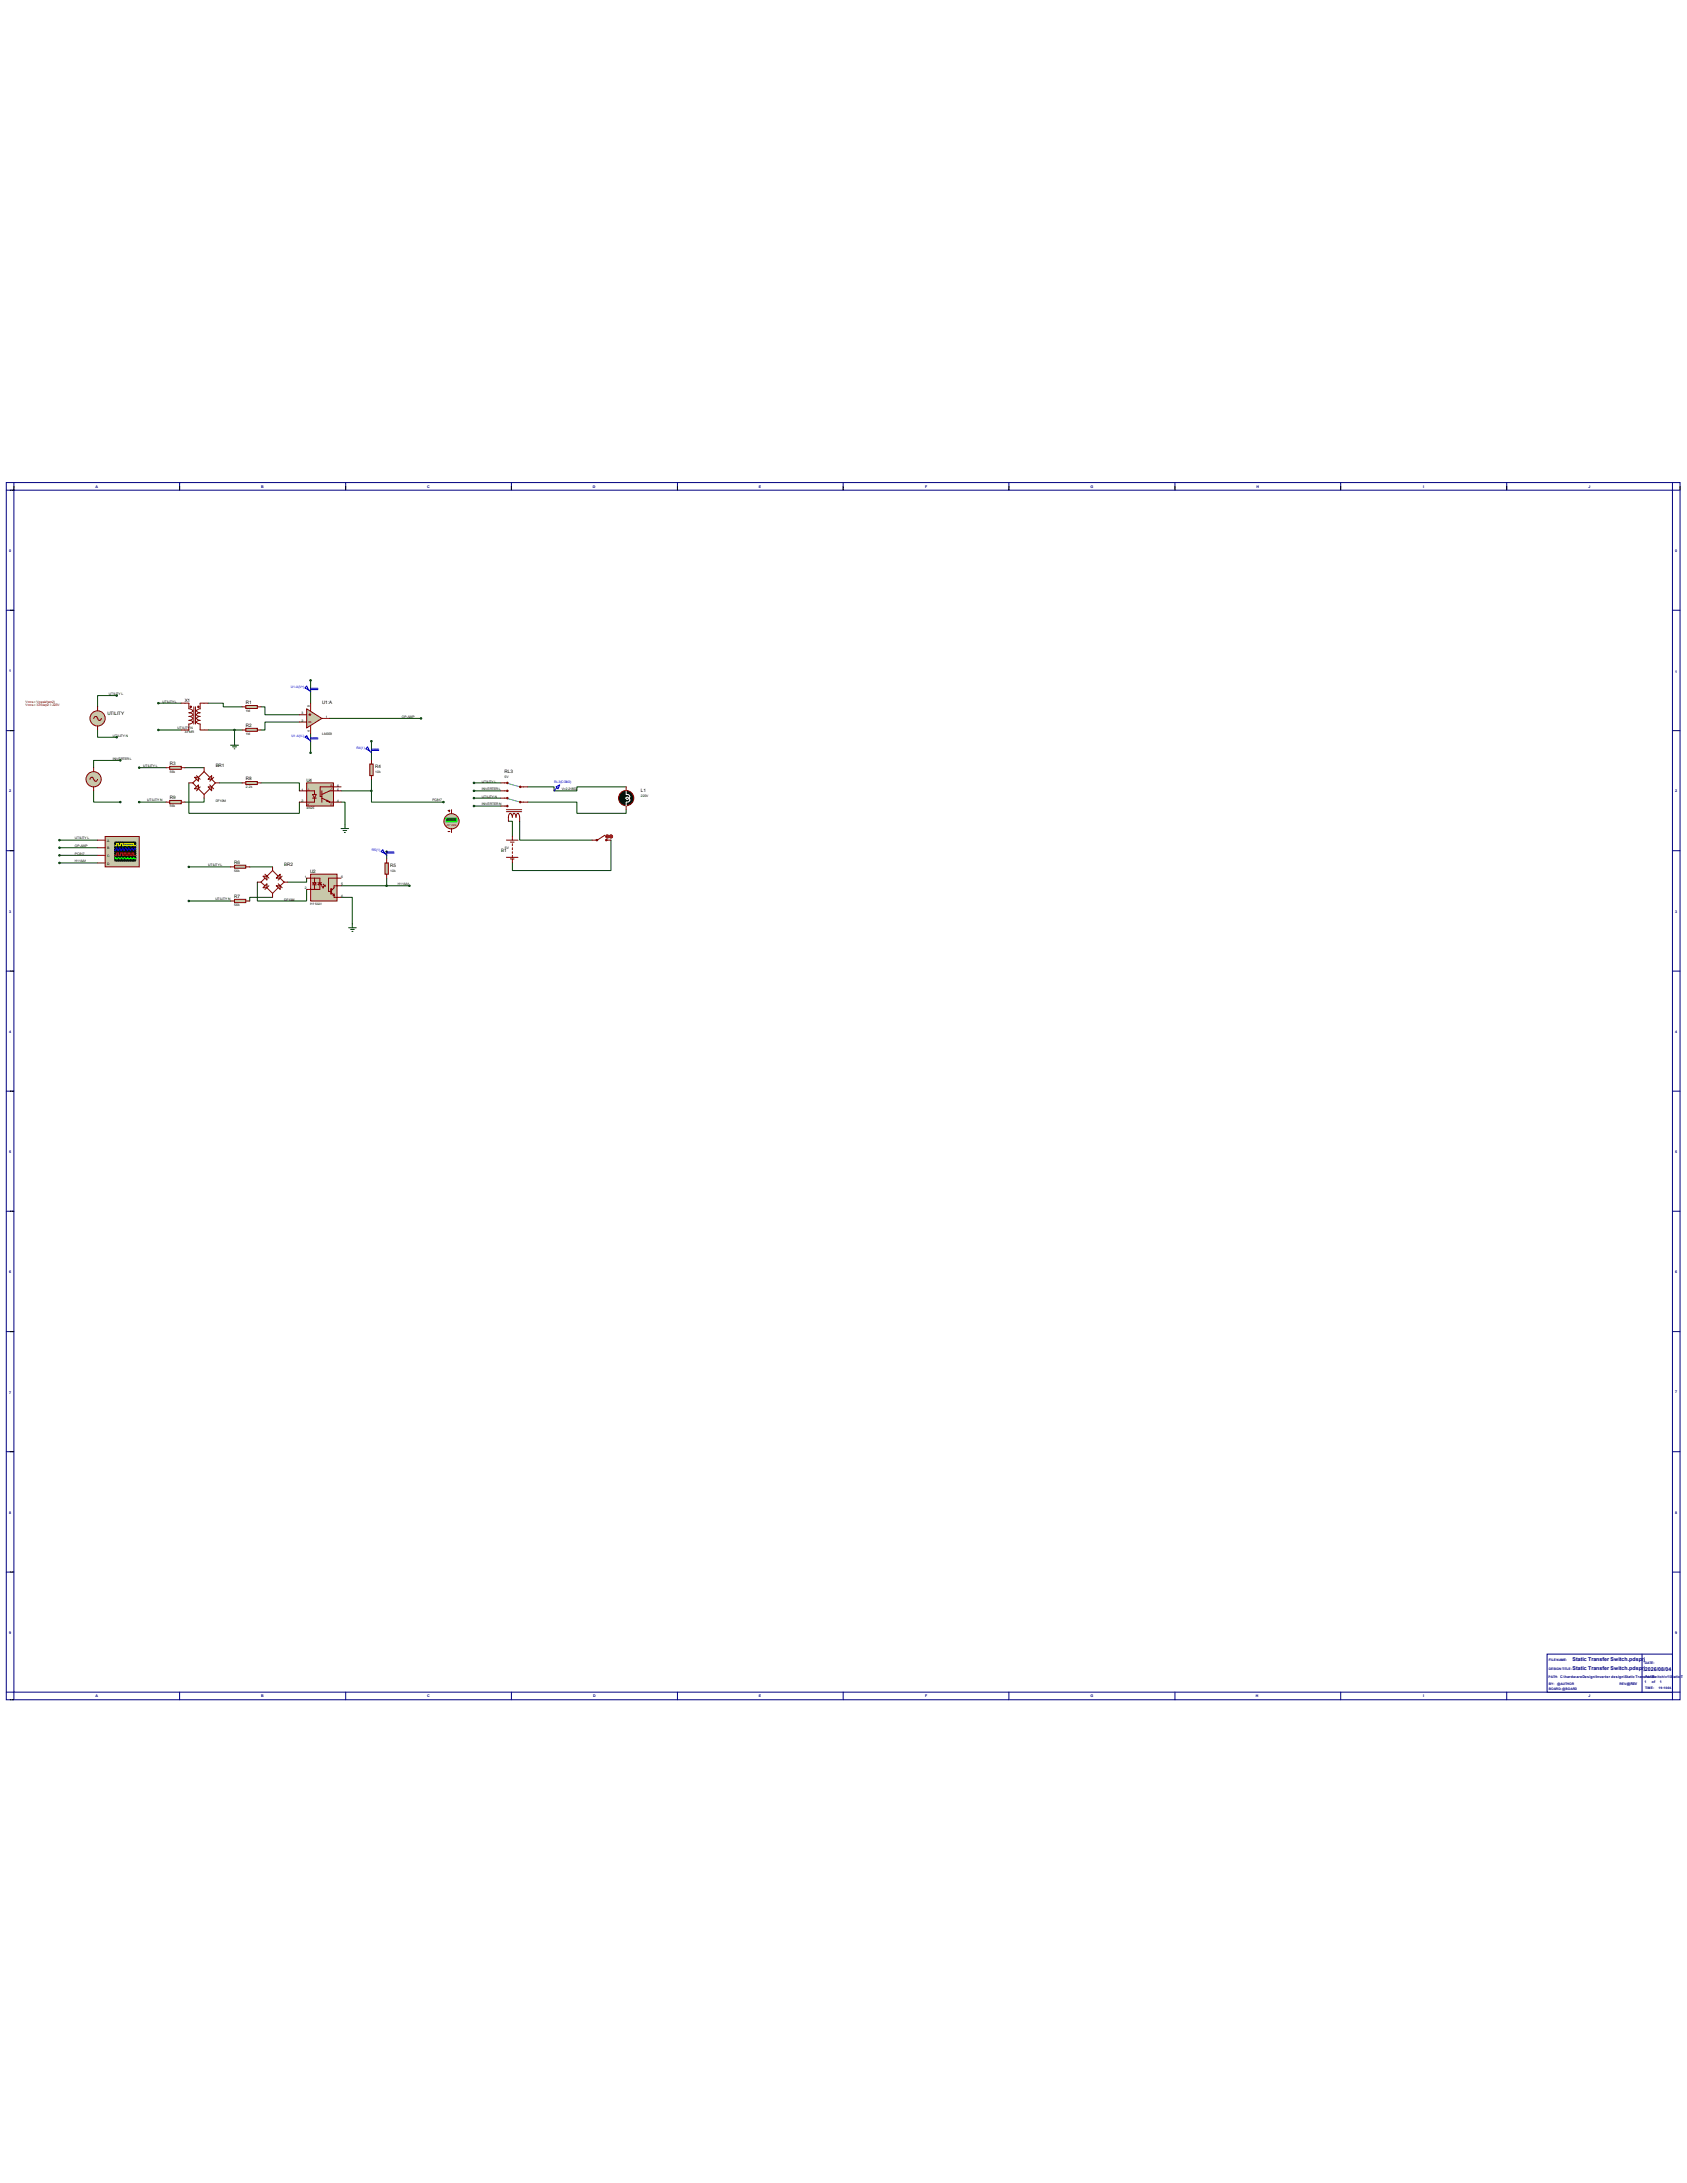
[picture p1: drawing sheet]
<svg xmlns="http://www.w3.org/2000/svg" width="216mm" height="279mm" viewBox="0 0 216 279" stroke-linecap="round" stroke-linejoin="round" font-family="sans-serif">
<defs><g id="words">
<g font-size=".7" fill="#000080">
<text x="201.3" y="212.6">Static Transfer Switch.pdsprj</text>
<text x="201.3" y="213.7">Static Transfer Switch.pdsprj2026/08/04</text>
</g>
<g font-size=".6">
<text x="23.7" y="89.8">X1</text>
<text x="13.8" y="91.5">UTILITY</text>
<text x="31.5" y="90.1">R1</text>
<text x="31.5" y="93">R2</text>
<text x="41.2" y="90.1">U1:A</text>
<text x="21.7" y="97.9">R3</text>
<text x="27.6" y="98.1">BR1</text>
<text x="31.5" y="99.9">R8</text>
<text x="39.2" y="100.1">U4</text>
<text x="48" y="98.3">R4</text>
<text x="64.6" y="98.9">RL3</text>
<text x="82" y="101.4">L1</text>
<text x="21.7" y="102.3">R9</text>
<text x="30" y="110.6">R6</text>
<text x="36.4" y="110.8">BR2</text>
<text x="39.7" y="111.8">U2</text>
<text x="50" y="111">R5</text>
<text x="64.1" y="109">B1</text>
<text x="30" y="114.9">R7</text>
</g>
<g font-size=".5" fill="#000080">
<text x="12.2" y="62.5">A</text>
<text x="33.4" y="62.5">B</text>
<text x="54.7" y="62.5">C</text>
<text x="75.9" y="62.5">D</text>
<text x="97.1" y="62.5">E</text>
<text x="118.4" y="62.5">F</text>
<text x="139.6" y="62.5">G</text>
<text x="160.8" y="62.5">H</text>
<text x="182.1" y="62.5">I</text>
<text x="203.3" y="62.5">J</text>
<text x="1.2" y="70.7">0</text>
<text x="214.4" y="70.7">0</text>
<text x="1.2" y="86">1</text>
<text x="214.4" y="86.1">1</text>
<text x="1.2" y="101.4">2</text>
<text x="214.4" y="101.4">2</text>
<text x="1.2" y="116.8">3</text>
<text x="214.4" y="116.8">3</text>
<text x="1.2" y="132.2">4</text>
<text x="214.4" y="132.2">4</text>
<text x="1.2" y="147.6">5</text>
<text x="214.4" y="147.6">5</text>
<text x="1.2" y="162.9">6</text>
<text x="214.4" y="162.9">6</text>
<text x="1.2" y="178.4">7</text>
<text x="214.4" y="178.3">7</text>
<text x="1.2" y="193.7">8</text>
<text x="214.4" y="193.7">8</text>
<text x="1.2" y="209.1">9</text>
<text x="214.4" y="209.1">9</text>
<text x="210.5" y="215.4">1</text>
<text x="211.4" y="215.4">of</text>
<text x="212.4" y="215.4">1</text>
<text x="12.2" y="217.3">A</text>
<text x="33.4" y="217.3">B</text>
<text x="54.7" y="217.3">C</text>
<text x="75.9" y="217.3">D</text>
<text x="97.1" y="217.3">E</text>
<text x="118.4" y="217.3">F</text>
<text x="139.6" y="217.3">G</text>
<text x="160.7" y="217.3">H</text>
<text x="182.1" y="217.3">I</text>
<text x="203.3" y="217.3">J</text>
</g>
<g font-size=".4" fill="#800000">
<text x="3.3" y="90">Vrms = Vpeak/(sqr2)</text>
<text x="3.3" y="90.4">Vrms = 325/sqr2 = 229V</text>
<text x="39.4" y="101.2">A</text>
<text x="42.3" y="101.2">C</text>
<text x="42.3" y="100.7">B</text>
<text x="39.4" y="103.1">K</text>
<text x="42.3" y="103.1">E</text>
</g>
<g font-size=".4">
<text x="13.9" y="88.9">UTILITY L</text>
<text x="20.8" y="89.9">UTILITY L</text>
<text x="14.4" y="94.3">UTILITY N</text>
<text x="22.7" y="93.3">UTILITY N</text>
<text x="23.7" y="93.9">XFMR</text>
<text x="31.5" y="91.1">1M</text>
<text x="31.5" y="94.1">1M</text>
<text x="38.6" y="91.4">3</text>
<text x="38.6" y="92.4">2</text>
<text x="39.7" y="93.6" transform="rotate(-90 39.7 93.6)">4</text>
<text x="39.7" y="90.5" transform="rotate(-90 39.7 90.5)">8</text>
<text x="41.2" y="94.1">LM358</text>
<text x="41.7" y="91.9">1</text>
<text x="51.4" y="91.9">OP-AMP</text>
<text x="14.4" y="97.2">INVERTER L</text>
<text x="18.3" y="98.2">UTILITY L</text>
<text x="21.7" y="98.9">56k</text>
<text x="31.5" y="100.9">2.2k</text>
<text x="38.6" y="101.2">1</text>
<text x="43.1" y="101.2">5</text>
<text x="43.1" y="100.7">6</text>
<text x="48" y="98.9">10k</text>
<text x="61.7" y="100.2">UTILITY L</text>
<text x="61.7" y="101.1">INVERTER L</text>
<text x="64.6" y="99.5">5V</text>
<text x="71.9" y="101.1">V=2.21853</text>
<text x="9.6" y="107.4">UTILITY L</text>
<text x="13.7" y="107.7">A</text>
<text x="18.8" y="102.6">UTILITY N</text>
<text x="21.7" y="103.3">56k</text>
<text x="27.6" y="102.6">DF10M</text>
<text x="38.6" y="102.6">2</text>
<text x="39.2" y="103.6">4N25</text>
<text x="43.1" y="102.6">4</text>
<text x="55.3" y="102.6">PC817</text>
<text x="61.7" y="102.1">UTILITY N</text>
<text x="61.7" y="103.1">INVERTER N</text>
<text x="82" y="102">220V</text>
<text x="9.6" y="108.4">OP-AMP</text>
<text x="9.6" y="109.4">PC817</text>
<text x="9.6" y="110.4">H11AA1</text>
<text x="13.7" y="108.7">B</text>
<text x="13.7" y="109.7">C</text>
<text x="13.7" y="110.7">D</text>
<text x="26.6" y="110.9">UTILITY L</text>
<text x="30" y="111.6">56k</text>
<text x="39" y="112.4">1</text>
<text x="39" y="113.8">2</text>
<text x="43.6" y="112.4">6</text>
<text x="43.6" y="113.3">5</text>
<text x="50" y="111.5">10k</text>
<text x="50.9" y="113.3">H11AA1</text>
<text x="64.6" y="108.6">5V</text>
<text x="27.6" y="115.2">UTILITY N</text>
<text x="30" y="116">56k</text>
<text x="36.4" y="115.3">DF10M</text>
<text x="39.7" y="115.8">H11AA1</text>
<text x="43.6" y="114.8">4</text>
</g>
<g font-size=".4" fill="#0000c0">
<text x="37.2" y="88">U1:A(V+)</text>
<text x="37.3" y="94.4">U1:A(V-)</text>
<text x="45.6" y="95.8">R4(1)</text>
<text x="70.9" y="100.2">RL3(COM2)</text>
<text x="47.6" y="109">R5(1)</text>
</g>
<text font-size=".4" fill="#0f0" x="57.4" y="105.2">0.00</text>
<g font-size=".4" fill="#000080">
<text x="198.2" y="214.7">PATH: C:\hardwareDesign\Inverter design\Static Transfer Switch\v1\Static Transfe</text>
<text x="198.2" y="212.6">FILE NAME:</text>
<text x="198.2" y="215.6">BY:</text>
<text x="198.2" y="213.7">DESIGN TITLE:</text>
<text x="199.3" y="215.6">@AUTHOR</text>
<text x="207.3" y="215.7">REV:@REV</text>
<text x="210.5" y="213">DATE:</text>
<text x="210.6" y="214.8">PAGE:</text>
<text x="198.2" y="216.3">BOARD: @BOARD</text>
<text x="210.6" y="216.2">TIME:</text>
<text x="212.3" y="216.2">19:10:04</text>
</g>
<text font-size=".3" fill="#800000" x="57.1" y="105.7">AC Volts</text>
</g></defs>
<g fill="none" stroke="#000080" stroke-width=".13">
<path d="M.8 61.8h214.2v155.8h-214.2zM.8 78.1h1M1.8 62.7h212.2v153.9h-212.2zM1.8 61.8v.9h-1M23 61.8v.9M44.2 61.8v.9M65.4 61.8v.9M86.7 61.8v.9M107.9 61.8v.9M129.1 61.8v.9M150.4 61.8v.9M171.6 61.8v.9"/>
<path d="M192.8 61.8v.9M214 61.8v.9h1M214 78.1h1M.8 93.5h1M214 93.5h1M.8 108.9h1M214 108.9h1M.8 124.3h1M.8 139.7h1M214 124.3h1M214 139.7h1M.8 155h1"/>
<path d="M214 155h1M.8 170.4h1M214 170.4h1M.8 185.8h1M214 185.8h1M.8 216.6h1v1M.8 201.2h1M23 216.6v1M44.2 216.6v1M65.4 216.6v1M86.7 216.6v1M107.9 216.6v1"/>
<path d="M129.1 216.6v1M150.4 216.6v1M171.6 216.6v1M192.8 216.6v1M214 201.2h1M215 216.6h-1v1"/>
</g>
<g fill="none" stroke="#000" stroke-width=".13">
<path d="M1.3 62.7h.5M1.3 78.1h.5M1.8 62.3v.4M23 62.3v.4M44.2 62.3l.1 .4M65.4 62.3l.1 .4M86.7 62.3v.4M107.9 62.3v.4M129.1 62.3l.1 .4M150.4 62.3v.4M171.6 62.3v.4M192.8 62.3l.1 .4"/>
<path d="M215 62.3l.1 .4M1.3 93.5h.5M1.3 108.9h.5M1.3 124.3h.5M1.3 139.7h.5M1.3 155h.5M1.3 170.4h.5M1.3 185.8h.5M1.3 201.2h.5M1.3 217.6h.5"/>
</g>
<path d="M198 211.7h16v4.9h-16z" fill="#fff" stroke="#000080" stroke-width=".13"/>
<path d="M210.1 211.7v4.9" fill="none" stroke="#000080" stroke-width=".13"/>
<g fill="none" stroke="#004000" stroke-width=".13">
<path d="M12.5 93.4v1h2.4M14.9 89h-2.4v1.5M15.4 97.3h-3.4v1M17.8 98.3h3.5M20.3 93.4h2.9M20.3 90h2.9M23.7 98.3h2.4M26.6 90h2v.5h2.4M26.6 93.4h4.4M30 93.4v1.5M33.4 90.5h.5v1h4.4M38.3 92.4h-4.4v1h-.5"/>
<path d="M39.8 87.1v2.9M39.8 93.9v2.5M42.2 91.9h11.7M47.5 94.9v2.4M47.5 99.7v1.5M7.6 107.5h4.9M7.6 108.5h4.9M7.6 109.5h4.9M7.6 110.4h4.9M12 101.2v1.5h3.4M17.8 102.7h3.5M24.2 100.2v3.9h14.1v-1.4"/>
<path d="M24.2 111h5.3M24.2 115.3h5.3M26.1 102.2v.5h-2.4M28.1 100.2h2.9M32 111h2.9M32.9 112.9v2.4h6.3v-1.5M33.4 100.2h4.9v1M34.9 114.9h-2.9v.4M39.2 112.4v.5h-2.4M43.6 102.7h.6v2.9M43.6 114.9h1.5v3.3M43.6 101.2h3.9"/>
<path d="M43.6 113.4h8.8M47.5 101.2v1.5h9.3M49.5 109v.9M49.5 112.4v1M60.7 100.2h3.4M60.7 101.2h3.4M60.7 102.2h3.4M60.7 103.2h3.4M65.1 105.1h.5v2M66.5 105.1v2.4h9.3M67.5 100.7h3.4v.5h2.9v-.5h6.3M67.5 102.7h6.3v1.4h6.3v-.5"/>
<path d="M78.2 107.5v3.9h-12.6v-1"/>
</g>
<circle cx="12.5" cy="91.9" r=".97" fill="#c8c8aa" stroke="#800000" stroke-width=".13"/>
<g fill="#c8c8aa">
<circle cx="12" cy="91.9" r=".1"/>
<circle cx="12.1" cy="91.7" r=".1"/>
<circle cx="12.2" cy="91.7" r=".1"/>
<circle cx="12.3" cy="91.7" r=".1"/>
<circle cx="12.4" cy="91.7" r=".1"/>
<circle cx="12.6" cy="92.2" r=".1"/>
<circle cx="12.7" cy="92.2" r=".1"/>
<circle cx="12.8" cy="92.2" r=".1"/>
<circle cx="12.9" cy="92.2" r=".1"/>
<circle cx="13" cy="91.9" r=".1"/>
</g>
<path d="M12 91.9l.2-.2 .2 .1 .1 .1" fill="none" stroke="#800000" stroke-width=".13"/>
<g fill="#c8c8aa">
<circle cx="12.9" cy="92.2" r=".1"/>
<circle cx="12.8" cy="92.2" r=".1"/>
<circle cx="12.7" cy="92.2" r=".1"/>
</g>
<path d="M12.5 91.9l.1 .2 .1 .1 .3-.3" fill="none" stroke="#800000" stroke-width=".13"/>
<circle cx="12.5" cy="91.9" r=".1" fill="#f00"/>
<path d="M12.5 90.5v.5M12.5 92.9v.5" fill="none" stroke="#800000" stroke-width=".13"/>
<circle cx="12" cy="99.7" r=".97" fill="#c8c8aa" stroke="#800000" stroke-width=".13"/>
<g fill="#c8c8aa">
<circle cx="11.5" cy="99.7" r=".1"/>
<circle cx="11.6" cy="99.5" r=".1"/>
<circle cx="11.7" cy="99.5" r=".1"/>
<circle cx="11.8" cy="99.5" r=".1"/>
<circle cx="11.9" cy="99.5" r=".1"/>
<circle cx="12.1" cy="99.9" r=".1"/>
<circle cx="12.2" cy="100" r=".1"/>
<circle cx="12.3" cy="100" r=".1"/>
<circle cx="12.4" cy="99.9" r=".1"/>
<circle cx="12.5" cy="99.7" r=".1"/>
</g>
<path d="M11.5 99.7l.1-.1 .2-.1 .2 .2" fill="none" stroke="#800000" stroke-width=".13"/>
<g fill="#c8c8aa">
<circle cx="12.4" cy="99.9" r=".1"/>
<circle cx="12.3" cy="100" r=".1"/>
<circle cx="12.2" cy="100" r=".1"/>
</g>
<path d="M12 99.7l.2 .3 .2-.1 .1-.2" fill="none" stroke="#800000" stroke-width=".13"/>
<circle cx="12" cy="99.7" r=".1" fill="#f00"/>
<path d="M12 98.3v.5M12 100.7v.5M80.1 100.7v.5M80.1 103.2v.4" fill="none" stroke="#800000" stroke-width=".13"/>
<g fill="#004000" stroke="#004000" stroke-width=".13">
<circle cx="14.9" cy="89" r=".1"/>
<circle cx="14.9" cy="94.4" r=".1"/>
<circle cx="15.4" cy="97.3" r=".1"/>
</g>
<circle cx="80.1" cy="102.2" r=".97" fill="#000" stroke="#800000" stroke-width=".13"/>
<path d="M80.1 101.7h.3l.2 .2-.2 .4h-.2l-.1-.1 .2-.2 .1 .1 .2 .3-.2 .2-.3 .1 .1 .5M80.1 101.2l.1 .5M80.9 103.2l.2 .2M81.1 100.9l-.2 .3M81.3 102.7l.3 .2M81.4 102.2h.3M81.6 101.5l-.3 .2" fill="none" stroke="#fff" stroke-width=".13"/>
<g fill="#c8c8aa" stroke="#800000" stroke-width=".13">
<circle cx="77.6" cy="107.5" r=".1"/>
<circle cx="76.4" cy="107.5" r=".1"/>
</g>
<path d="M75.8 107.5h.5M77.4 106.9l-.9 .6M77.7 107.5h.5" fill="none" stroke="#800000" stroke-width=".13"/>
<circle cx="77.7" cy="107.1" r=".21" fill="#400000" stroke="#f00" stroke-width=".13"/>
<path d="M77.7 107.1h.1M77.8 106.9l-.1 .2M77.8 107.1h-.1" fill="none" stroke="#f00" stroke-width=".13"/>
<circle cx="78.2" cy="107.1" r=".21" fill="#400000" stroke="#f00" stroke-width=".13"/>
<path d="M78.2 106.9v.1M78.2 106.9l.1 .1M78.2 106.9v.2" fill="none" stroke="#f00" stroke-width=".13"/>
<g fill="none" stroke="#800000" stroke-width=".13">
<path d="M64.6 102.2h.2M64.6 103.2h.2M64.6 100.2h.2M64.6 101.2h.2M64.8 107.5h1.5M64.8 109.7h1.5M64.8 103.9h2M64.8 103.6h2M65.1 104.6l.1-.4 .1-.1 .2 .3 .1 .2 .1-.4 .1-.1 .1 .1 .1 .4 .2-.4 .1-.1 .2 .5M65.3 107.8h.5M65.3 109.9h.5M65.6 107.1v.4"/>
<path d="M65.6 108v.2M65.6 108.5v.3M65.6 109v.2M65.6 109.5v.2M65.6 109.9v.5M66.7 102.7h.3M66.7 100.7h.3"/>
</g>
<path d="M71.2 100.7l.4-.2-.2 .5zM71.2 100.8l-.2 .4" fill="none" stroke="#0000c0" stroke-width=".13"/>
<path d="M66.5 102.7l-1.5 .4" fill="none" stroke="#fff" stroke-width=".13"/>
<path d="M65 102.2l1.4 .4" fill="none" stroke="#00c0c0" stroke-width=".13"/>
<g fill="#c8c8aa" stroke="#800000" stroke-width=".13">
<circle cx="66.6" cy="102.7" r=".1"/>
<circle cx="64.9" cy="102.2" r=".1"/>
<circle cx="64.9" cy="103.2" r=".1"/>
</g>
<path d="M66.5 100.7l-1.5 .4" fill="none" stroke="#fff" stroke-width=".13"/>
<path d="M65 100.3l1.4 .4" fill="none" stroke="#00c0c0" stroke-width=".13"/>
<g fill="#c8c8aa" stroke="#800000" stroke-width=".13">
<circle cx="66.6" cy="100.7" r=".1"/>
<circle cx="64.9" cy="100.2" r=".1"/>
<circle cx="64.9" cy="101.2" r=".1"/>
</g>
<path d="M64.1 102.2h.5M64.1 100.2h.5M64.1 101.2h.5M64.1 103.2h.5M65.1 104.6v.5M66.5 104.6v.5M67 102.7h.5M67 100.7h.5" fill="none" stroke="#800000" stroke-width=".13"/>
<g fill="#004000" stroke="#004000" stroke-width=".13">
<circle cx="60.7" cy="100.2" r=".1"/>
<circle cx="60.7" cy="101.2" r=".1"/>
<circle cx="60.7" cy="102.2" r=".1"/>
<circle cx="60.7" cy="103.2" r=".1"/>
</g>
<circle cx="57.8" cy="105.1" r=".97" fill="#c8c8aa" stroke="#800000" stroke-width=".13"/>
<path d="M57.4 103.8h.2M57.4 106.4h.2M57.5 103.7v.2" fill="none" stroke="#800000" stroke-width=".13"/>
<path d="M57.1 104.7h1.4v.5h-1.4z" fill="#004000"/>
<path d="M57.1 104.7h1.4v.5h-1.4z" fill="none" stroke="#0f0" stroke-width=".13"/>
<path d="M57.8 103.6v.5M57.8 106v.6" fill="none" stroke="#800000" stroke-width=".13"/>
<path d="M13.5 107.1h4.3v3.9h-4.3z" fill="#c8c8aa" stroke="#800000" stroke-width=".13"/>
<path d="M14.7 107.8h2.7v2.4h-2.7z" fill="#003000"/>
<g fill="none" stroke="#000" stroke-width=".13">
<path d="M14.7 107.8h2.7v2.4h-2.7zM14.7 108.5h2.7M14.7 108h2.7M14.7 108.2h2.7M14.7 108.8h2.7M14.7 109.2h2.7M14.7 109.5h2.7M14.7 109.7h2.7M14.7 109.9h2.7M14.7 109h2.7M14.9 107.8l.1 2.4M15.2 107.8v2.4"/>
<path d="M15.4 107.8l.1 2.4M15.7 107.8v2.4M15.9 107.8v2.4M16.1 107.8l.1 2.4M16.4 107.8v2.4M16.6 107.8l.1 2.4M16.9 107.8v2.4M17.1 107.8v2.4"/>
</g>
<path d="M14.7 108.2h.2v-.3h.3v.3h.2v-.3h.3v.3h.2v-.3h.2v.3h.3v-.3h.2v.3h.3v-.3h.2v.3h.3" fill="none" stroke="#ff0" stroke-width=".13"/>
<path d="M14.7 109.5h.2v-.3h.3v.3h.2v-.3h.3v.3h.2v-.3h.2v.3h.3v-.3h.2v.3h.3v-.3h.2v.3h.3" fill="none" stroke="#f00" stroke-width=".13"/>
<path d="M17.4 108.7l-.1-.2-.2 .3-.2-.3-.2 .3-.2-.3-.2 .3-.2-.3-.2 .3-.2-.3-.2 .3-.2-.3-.2 .3-.2-.3-.2 .3" fill="none" stroke="#00f" stroke-width=".13"/>
<path d="M14.7 109.9l.1-.1a.19 .19 0 0 0 .2 .1 .19 .19 0 0 0 .2-.1l.2 .1a.19 .19 0 0 1 .2-.1 .19 .19 0 0 1 .1 .1 .19 .19 0 0 1 .2-.1 .19 .19 0 0 1 .2 .1l.2-.1a.19 .19 0 0 0 .2 .1 .19 .19 0 0 0 .2-.1 .19 .19 0 0 0 .2 .1 .19 .19 0 0 0 .2-.1l.2 .1h.1" fill="none" stroke="#0f0" stroke-width=".13"/>
<path d="M12.5 107.5h1M12.5 108.5h1M12.5 109.5h1M12.5 110.4h1" fill="none" stroke="#800000" stroke-width=".13"/>
<path d="M39.2 90.7l2 1.2-2 1.3z" fill="#c8c8aa" stroke="#800000" stroke-width=".13"/>
<path d="M38.3 92.4h.9M38.3 91.5h.9M39.5 92.4h.3M39.5 91.5h.3M39.7 91.3v.3M39.8 90v1M39.8 92.9v1M41.2 91.9h1" fill="none" stroke="#800000" stroke-width=".13"/>
<path d="M31.5 90.3h1.4v.4h-1.4z" fill="#c8c8aa" stroke="#800000" stroke-width=".13"/>
<path d="M31 90.5h.5M32.9 90.5h.5" fill="none" stroke="#800000" stroke-width=".13"/>
<path d="M31.5 93.2h1.4v.4h-1.4z" fill="#c8c8aa" stroke="#800000" stroke-width=".13"/>
<path d="M31 93.4h.5M32.9 93.4h.5" fill="none" stroke="#800000" stroke-width=".13"/>
<path d="M26.6 100.7h.5v.5z" fill="#c8c8aa" stroke="#800000" stroke-width=".13"/>
<path d="M25.1 99.3l.5 .4M25.1 99.7l-.4 .5 .4 .5M25.4 99.5l.7-.7 .7 .7M27.1 99.7l.5 .5-.5 .5M27.3 99.5l-.5 .5M25.4 101l.7 .7 .7-.7M25.6 100.7l-.5 .5M26.8 100.5l.5 .5" fill="none" stroke="#800000" stroke-width=".13"/>
<g fill="#c8c8aa" stroke="#800000" stroke-width=".13">
<path d="M24.9 99.5h.5v.5z"/>
<path d="M26.6 99.7l.5-.4v.4z"/>
<path d="M25.4 100.5v.5h-.5z"/>
</g>
<path d="M26.1 98.3v.5M24.2 100.2h.5M26.1 101.7v.5M27.6 100.2h.5" fill="none" stroke="#800000" stroke-width=".13"/>
<g fill="#004000" stroke="#004000" stroke-width=".13">
<circle cx="39.7" cy="87.1" r=".1"/>
<circle cx="39.7" cy="96.4" r=".1"/>
</g>
<g fill="none" stroke="#0000c0" stroke-width=".13">
<path d="M39.2 87.8l.3 .5-.5-.2zM39.2 94.1l.3 .5-.5-.2zM39.5 88.3l.3 .2M39.5 94.6l.3 .3M39.8 88.1h.1M39.8 88.3h.9M39.8 94.4h.1M39.8 94.6h.9M40 88.1h.1M40 94.4h.1M40.1 88.1h.2M40.1 94.4h.2"/>
<path d="M40.3 88.1h.2M40.3 94.4h.2M40.5 88.1h.2M40.5 94.4h.2"/>
</g>
<path d="M47.3 97.8h.5v1.5h-.5z" fill="#c8c8aa" stroke="#800000" stroke-width=".13"/>
<path d="M47.5 97.3v.5M47.5 99.3v.4" fill="none" stroke="#800000" stroke-width=".13"/>
<circle cx="47.5" cy="94.9" r=".1" fill="#004000" stroke="#004000" stroke-width=".13"/>
<path d="M43.6 106h1M43.9 106.3h.5M44.1 106.6h.1M44.2 105.6v.4" fill="none" stroke="#004000" stroke-width=".13"/>
<path d="M47 95.6l.3 .5-.5-.3zM47.3 96.1l.2 .3M47.5 95.9h.2M47.5 96.1h1M47.8 95.9h.1M47.9 95.9h.2M48.1 95.9h.2M48.3 95.9h.2" fill="none" stroke="#0000c0" stroke-width=".13"/>
<g fill="#c8c8aa" stroke="#800000" stroke-width=".13">
<path d="M39.2 100.2h3.5v3h-3.5z"/>
<path d="M40 101.7h.5l-.2 .5z"/>
</g>
<path d="M38.3 101.2h2v.5M40 102.2h.5M40.3 102.2v.5h-2M41.2 101.2v1.5M41.2 102.2l1 .5M41.8 102.5l.4 .2M41.8 102.4l.4 .3M42.2 102.7h1.4M43.6 101.2h-1.4l-1 .5M43.6 100.7h-2.6v1.2h.2" fill="none" stroke="#800000" stroke-width=".13"/>
<g fill="#004000" stroke="#004000" stroke-width=".13">
<circle cx="47.5" cy="101.2" r=".1"/>
<circle cx="7.6" cy="107.5" r=".1"/>
<circle cx="7.6" cy="108.5" r=".1"/>
<circle cx="7.6" cy="109.5" r=".1"/>
<circle cx="7.6" cy="110.4" r=".1"/>
</g>
<path d="M31.5 100h1.4v.4h-1.4z" fill="#c8c8aa" stroke="#800000" stroke-width=".13"/>
<path d="M31 100.2h.5M32.9 100.2h.5" fill="none" stroke="#800000" stroke-width=".13"/>
<g fill="#004000" stroke="#004000" stroke-width=".13">
<circle cx="53.9" cy="91.9" r=".1"/>
<circle cx="56.8" cy="102.7" r=".1"/>
</g>
<g fill="#c8c8aa" stroke="#800000" stroke-width=".13">
<path d="M39.8 111.9h3.3v3.4h-3.3z"/>
<path d="M40 113h.5l-.2 .2z"/>
</g>
<g fill="none" stroke="#800000" stroke-width=".13">
<path d="M39.8 112.4h.5v.6M40 113.2h.5M40.3 113.2v.6h-.5M41.1 113.4l.3 .2M41.3 113.6h.1M41.4 113.2l.2 .2M41.4 113.5v.1M41.4 113.4h.2M41.6 113.3v.1M42.3 113.7h.1v.7h-.1zM42.4 114.3l.4 .3h-.2l.2-.2v.5h.4M43.1 113.4h-.3v.2l-.4 .4"/>
<path d="M43.1 112.4h-1.1v1.7h.3"/>
</g>
<path d="M40.7 113.2l.2-.2 .2 .2z" fill="#c8c8aa" stroke="#800000" stroke-width=".13"/>
<path d="M39.2 113.8h.6M39.2 112.4h.6M40.3 112.4h.6v.6M40.7 113h.4M40.9 113.2v.6h-.6M43.1 112.4h.5M43.1 113.4h.5M43.1 114.9h.5" fill="none" stroke="#800000" stroke-width=".13"/>
<path d="M44.6 118.7h1M44.9 119h.4M45 119.2h.2M45.1 118.2v.5" fill="none" stroke="#004000" stroke-width=".13"/>
<path d="M49.3 110.4h.4v1.5h-.4z" fill="#c8c8aa" stroke="#800000" stroke-width=".13"/>
<path d="M49.5 109.9v.5M49.5 111.9v.5" fill="none" stroke="#800000" stroke-width=".13"/>
<g fill="#004000" stroke="#004000" stroke-width=".13">
<circle cx="49.5" cy="109" r=".1"/>
<circle cx="24.2" cy="111" r=".1"/>
<circle cx="24.2" cy="115.3" r=".1"/>
</g>
<path d="M30 110.7h1.5v.4h-1.5z" fill="#c8c8aa" stroke="#800000" stroke-width=".13"/>
<path d="M29.5 111h.5M31.5 111h.5" fill="none" stroke="#800000" stroke-width=".13"/>
<path d="M30 115.1h1.5v.4h-1.5z" fill="#c8c8aa" stroke="#800000" stroke-width=".13"/>
<path d="M29.5 115.3h.5M31.5 115.3h.5" fill="none" stroke="#800000" stroke-width=".13"/>
<path d="M49 108.8l.2 .4-.4-.2zM49.3 109.2l.2 .3M49.5 109.1h.1M49.5 109.2h.9M49.7 109.1h.1M49.9 109.1h.1M50.1 109.1h.1M50.2 109.1h.2" fill="none" stroke="#0000c0" stroke-width=".13"/>
<path d="M35.3 113.4h.6v.4z" fill="#c8c8aa" stroke="#800000" stroke-width=".13"/>
<path d="M33.9 111.9l.5 .5M33.9 112.4l-.5 .5 .5 .5M34.2 112.1l.7-.7 .7 .7M34.2 113.6l.7 .7 .7-.7M34.4 113.4l-.5 .4M35.6 113.1l.5 .5M35.9 112.4l.5 .5-.5 .5M36.1 112.1l-.5 .5" fill="none" stroke="#800000" stroke-width=".13"/>
<g fill="#c8c8aa" stroke="#800000" stroke-width=".13">
<path d="M33.7 112.1h.5v.5z"/>
<path d="M35.3 112.4l.6-.5v.5z"/>
<path d="M34.2 113.1v.5h-.5z"/>
</g>
<path d="M24.2 90.7l.2 .1 .3 .2-.1 .1-.4 .1 .4 .2 .1 .1-.1 .1-.4 .1h.2l.3 .2-.3 .3h-.2l.4 .1 .1 .1-.1 .1-.4 .2M32.9 112.9h.5M34.9 111v.4M34.9 114.3v.6M36.4 112.9h.4" fill="none" stroke="#800000" stroke-width=".13"/>
<g fill="#004000" stroke="#004000" stroke-width=".13">
<circle cx="49.5" cy="113.4" r=".1"/>
<circle cx="52.4" cy="113.4" r=".1"/>
</g>
<path d="M29.5 95.4h1M29.8 95.6h.5M30 95.8h.1M30 94.9v.5" fill="none" stroke="#004000" stroke-width=".13"/>
<circle cx="24.4" cy="90.5" r=".1" fill="#c8c8aa" stroke="#800000" stroke-width=".13"/>
<path d="M25.1 91.5l.1 .1 .4 .1-.4 .1-.1 .1 .5 .3-.4 .1-.1 .1 .1 .1 .4 .2M25.6 90.7l-.5 .3 .1 .1 .4 .1" fill="none" stroke="#800000" stroke-width=".13"/>
<circle cx="25.4" cy="90.5" r=".1" fill="#c8c8aa" stroke="#800000" stroke-width=".13"/>
<path d="M23.2 90h1v.7M24.2 92.7v.7h-1M24.8 90.5v2.2M25 90.5v2.2M25.6 91.2l-.4 .1-.1 .2M25.6 92.7v.7h1M26.6 90h-1v.7" fill="none" stroke="#800000" stroke-width=".13"/>
<g fill="#004000" stroke="#004000" stroke-width=".13">
<circle cx="30" cy="93.4" r=".1"/>
<circle cx="20.3" cy="90" r=".1"/>
<circle cx="20.3" cy="93.4" r=".1"/>
<circle cx="17.8" cy="98.3" r=".1"/>
</g>
<path d="M21.7 98.1h1.5v.4h-1.5z" fill="#c8c8aa" stroke="#800000" stroke-width=".13"/>
<path d="M21.3 98.3h.4M23.2 98.3h.5" fill="none" stroke="#800000" stroke-width=".13"/>
<path d="M21.7 102.4h1.5v.5h-1.5z" fill="#c8c8aa" stroke="#800000" stroke-width=".13"/>
<path d="M21.3 102.7h.4M23.2 102.7h.5" fill="none" stroke="#800000" stroke-width=".13"/>
<g fill="#004000" stroke="#004000" stroke-width=".13">
<circle cx="15.4" cy="102.7" r=".1"/>
<circle cx="17.8" cy="102.7" r=".1"/>
</g>
<use href="#words"/>
</svg>
